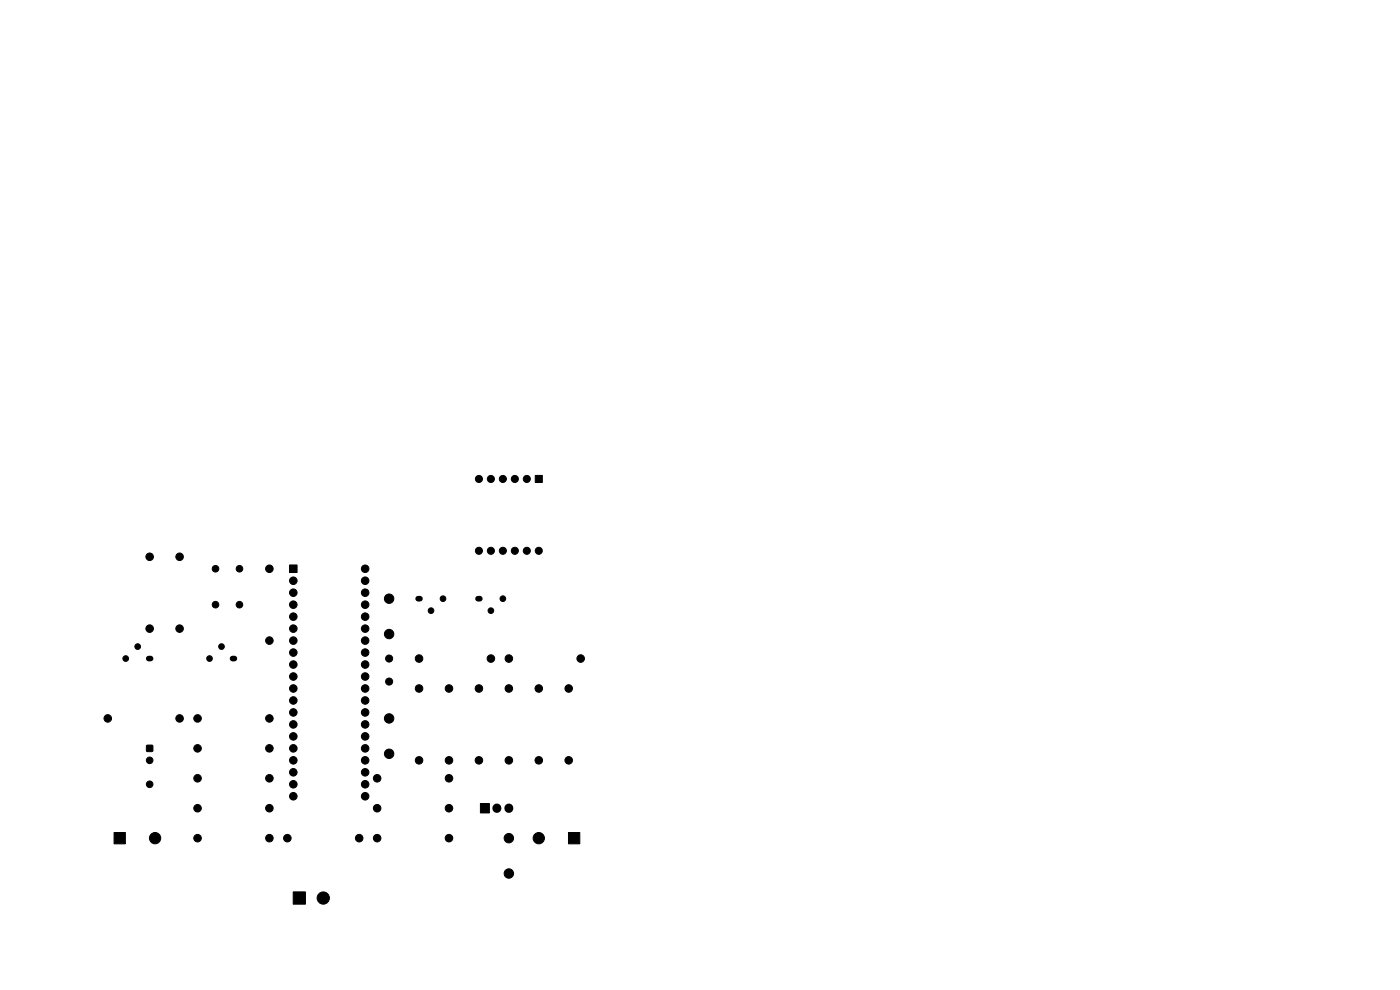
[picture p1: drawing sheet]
<svg xmlns="http://www.w3.org/2000/svg" width="297mm" height="210mm" viewBox="0 0 297 210" stroke-linecap="round" stroke-linejoin="round" font-family="sans-serif">
<g fill="#000" stroke="#000" stroke-width=".21">
<path d="M113.5 100.8h1.6v1.6h-1.6zM61.4 119.8h1.6v1.7h-1.6zM31.1 158.1h1.3v1.3h-1.3zM24.2 176.6h2.4v2.4h-2.4zM101.9 170.5h1.9v2h-1.9zM120.6 176.6h2.4v2.4h-2.4zM62.2 189.2h2.6v2.6h-2.6z"/>
<circle cx="31.7" cy="118.1" r=".8"/>
<circle cx="38.1" cy="118.1" r=".8"/>
<circle cx="101.6" cy="116.8" r=".75"/>
<circle cx="101.6" cy="101.6" r=".75"/>
<circle cx="104.1" cy="116.8" r=".75"/>
<circle cx="104.1" cy="101.6" r=".75"/>
<circle cx="106.7" cy="101.6" r=".75"/>
<circle cx="106.7" cy="116.8" r=".75"/>
<circle cx="109.2" cy="116.8" r=".75"/>
<circle cx="109.2" cy="101.6" r=".75"/>
<circle cx="111.8" cy="116.8" r=".75"/>
<circle cx="111.8" cy="101.6" r=".75"/>
<circle cx="114.3" cy="116.8" r=".75"/>
<circle cx="26.7" cy="139.7" r=".6"/>
<circle cx="29.2" cy="137.2" r=".6"/>
<circle cx="31.7" cy="133.3" r=".8"/>
<circle cx="38.1" cy="133.3" r=".8"/>
<circle cx="44.4" cy="139.7" r=".6"/>
<circle cx="45.7" cy="128.3" r=".7"/>
<circle cx="45.7" cy="120.6" r=".7"/>
<circle cx="47" cy="137.2" r=".6"/>
<circle cx="50.8" cy="120.6" r=".7"/>
<circle cx="50.8" cy="128.3" r=".7"/>
<circle cx="57.1" cy="120.6" r=".8"/>
<circle cx="57.1" cy="135.9" r=".8"/>
<circle cx="62.2" cy="135.9" r=".8"/>
<circle cx="62.2" cy="130.8" r=".8"/>
<circle cx="62.2" cy="138.4" r=".8"/>
<circle cx="62.2" cy="125.7" r=".8"/>
<circle cx="62.2" cy="123.2" r=".8"/>
<circle cx="62.2" cy="128.3" r=".8"/>
<circle cx="62.2" cy="133.3" r=".8"/>
<circle cx="77.5" cy="120.6" r=".8"/>
<circle cx="77.5" cy="128.3" r=".8"/>
<circle cx="77.5" cy="135.9" r=".8"/>
<circle cx="77.5" cy="133.3" r=".8"/>
<circle cx="77.5" cy="130.8" r=".8"/>
<circle cx="77.5" cy="125.7" r=".8"/>
<circle cx="77.5" cy="123.2" r=".8"/>
<circle cx="77.5" cy="138.4" r=".8"/>
<circle cx="82.5" cy="127" r="1"/>
<circle cx="82.5" cy="134.5" r="1"/>
<circle cx="82.5" cy="139.7" r=".75"/>
<circle cx="88.9" cy="139.7" r=".8"/>
<circle cx="91.4" cy="129.5" r=".6"/>
<circle cx="94" cy="127" r=".6"/>
<circle cx="104.1" cy="129.5" r=".6"/>
<circle cx="104.1" cy="139.7" r=".8"/>
<circle cx="106.7" cy="127" r=".6"/>
<circle cx="107.9" cy="139.7" r=".8"/>
<circle cx="123.2" cy="139.7" r=".8"/>
<circle cx="22.9" cy="152.4" r=".8"/>
<circle cx="38.1" cy="152.4" r=".8"/>
<circle cx="41.9" cy="152.4" r=".8"/>
<circle cx="41.9" cy="158.7" r=".8"/>
<circle cx="57.1" cy="152.4" r=".8"/>
<circle cx="57.1" cy="158.7" r=".8"/>
<circle cx="62.2" cy="153.7" r=".8"/>
<circle cx="62.2" cy="151.1" r=".8"/>
<circle cx="62.2" cy="158.7" r=".8"/>
<circle cx="62.2" cy="141" r=".8"/>
<circle cx="62.2" cy="148.6" r=".8"/>
<circle cx="62.2" cy="143.5" r=".8"/>
<circle cx="62.2" cy="156.2" r=".8"/>
<circle cx="62.2" cy="146" r=".8"/>
<circle cx="77.5" cy="156.2" r=".8"/>
<circle cx="77.5" cy="153.7" r=".8"/>
<circle cx="77.5" cy="148.6" r=".8"/>
<circle cx="77.5" cy="158.7" r=".8"/>
<circle cx="77.5" cy="151.1" r=".8"/>
<circle cx="77.5" cy="146" r=".8"/>
<circle cx="77.5" cy="143.5" r=".8"/>
<circle cx="77.5" cy="141" r=".8"/>
<circle cx="82.5" cy="144.6" r=".75"/>
<circle cx="82.5" cy="152.4" r="1"/>
<circle cx="82.5" cy="159.9" r="1"/>
<circle cx="88.9" cy="146" r=".8"/>
<circle cx="95.2" cy="146" r=".8"/>
<circle cx="101.6" cy="146" r=".8"/>
<circle cx="107.9" cy="146" r=".8"/>
<circle cx="114.3" cy="146" r=".8"/>
<circle cx="120.6" cy="146" r=".8"/>
<circle cx="31.7" cy="161.3" r=".7"/>
<circle cx="31.7" cy="166.4" r=".7"/>
<circle cx="32.9" cy="177.8" r="1.2"/>
<circle cx="41.9" cy="177.8" r=".8"/>
<circle cx="41.9" cy="171.4" r=".8"/>
<circle cx="41.9" cy="165.1" r=".8"/>
<circle cx="57.1" cy="171.4" r=".8"/>
<circle cx="57.1" cy="177.8" r=".8"/>
<circle cx="57.1" cy="165.1" r=".8"/>
<circle cx="61" cy="177.8" r=".8"/>
<circle cx="62.2" cy="168.9" r=".8"/>
<circle cx="62.2" cy="163.8" r=".8"/>
<circle cx="62.2" cy="166.4" r=".8"/>
<circle cx="62.2" cy="161.3" r=".8"/>
<circle cx="76.2" cy="177.8" r=".8"/>
<circle cx="77.5" cy="168.9" r=".8"/>
<circle cx="77.5" cy="161.3" r=".8"/>
<circle cx="77.5" cy="163.8" r=".8"/>
<circle cx="77.5" cy="166.4" r=".8"/>
<circle cx="80" cy="171.4" r=".8"/>
<circle cx="80" cy="177.8" r=".8"/>
<circle cx="80" cy="165.1" r=".8"/>
<circle cx="88.9" cy="161.3" r=".8"/>
<circle cx="95.2" cy="171.4" r=".8"/>
<circle cx="95.2" cy="177.8" r=".8"/>
<circle cx="95.2" cy="161.3" r=".8"/>
<circle cx="95.2" cy="165.1" r=".8"/>
<circle cx="101.6" cy="161.3" r=".8"/>
<circle cx="107.9" cy="177.8" r="1"/>
<circle cx="107.9" cy="161.3" r=".8"/>
<circle cx="114.3" cy="161.3" r=".8"/>
<circle cx="114.3" cy="177.8" r="1.2"/>
<circle cx="120.6" cy="161.3" r=".8"/>
<circle cx="68.6" cy="190.5" r="1.3"/>
<circle cx="107.9" cy="185.3" r="1"/>
</g>
<path d="M105.4 171.4v.1M107.9 171.4v.1" fill="none" stroke="#000" stroke-width="1.9"/>
<path d="M31.6 139.7h.3M49.3 139.7h.4M88.7 127h.4M101.4 127h.4" fill="none" stroke="#000" stroke-width="1.2"/>
</svg>
